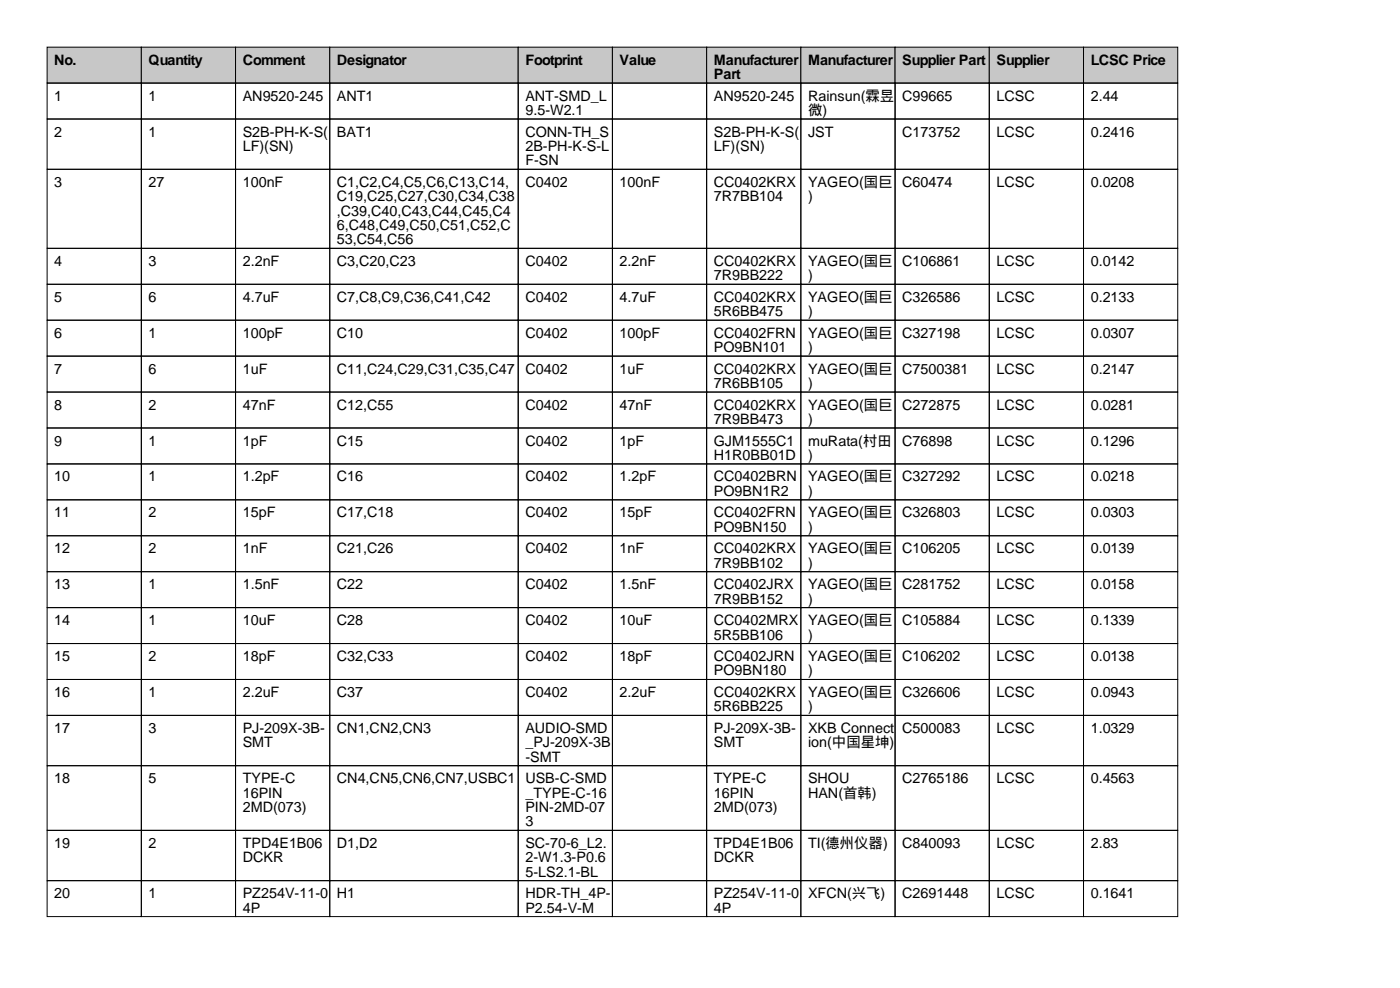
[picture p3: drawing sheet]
<svg xmlns="http://www.w3.org/2000/svg" width="297mm" height="210mm" viewBox="0 0 297 210" stroke-linecap="round" stroke-linejoin="round" font-family="sans-serif">
<defs><g id="words">
<g font-size="3">
<text x="11.5" y="13.7">No.</text>
<text x="31.5" y="13.7">Quantity</text>
<text x="51.5" y="13.7">Comment</text>
<text x="71.5" y="13.7">Designator</text>
<text x="111.5" y="13.7">Footprint</text>
<text x="131.5" y="13.7">Value</text>
<text x="151.5" y="13.7">Manufacturer</text>
<text x="151.5" y="16.8">Part</text>
<text x="171.5" y="13.7">Manufacturer</text>
<text x="191.5" y="13.7">Supplier Part</text>
<text x="211.5" y="13.7">Supplier</text>
<text x="231.5" y="13.7">LCSC Price</text>
<text x="11.5" y="21.3">1</text>
<text x="31.5" y="21.3">1</text>
<text x="51.5" y="21.3">AN9520-245</text>
<text x="71.5" y="21.3">ANT1</text>
<text x="111.5" y="21.3">ANT-SMD_L</text>
<text x="151.5" y="21.3">AN9520-245</text>
<text x="171.5" y="21.3">Rainsun(霖昱</text>
<text x="191.5" y="21.3">C99665</text>
<text x="211.5" y="21.3">LCSC</text>
<text x="231.5" y="21.3">2.44</text>
<text x="11.5" y="29">2</text>
<text x="31.5" y="29">1</text>
<text x="51.5" y="29">S2B-PH-K-S(</text>
<text x="71.5" y="29">BAT1</text>
<text x="111.5" y="24.4">9.5-W2.1</text>
<text x="111.5" y="29">CONN-TH_S</text>
<text x="151.5" y="29">S2B-PH-K-S(</text>
<text x="171.5" y="24.4">微)</text>
<text x="171.5" y="29">JST</text>
<text x="191.5" y="29">C173752</text>
<text x="211.5" y="29">LCSC</text>
<text x="231.5" y="29">0.2416</text>
<text x="51.5" y="32">LF)(SN)</text>
<text x="111.5" y="32">2B-PH-K-S-L</text>
<text x="111.5" y="35.1">F-SN</text>
<text x="151.5" y="32">LF)(SN)</text>
<text x="11.5" y="39.6">3</text>
<text x="31.5" y="39.6">27</text>
<text x="51.5" y="39.6">100nF</text>
<text x="71.5" y="39.6">C1,C2,C4,C5,C6,C13,C14,</text>
<text x="111.5" y="39.6">C0402</text>
<text x="131.5" y="39.6">100nF</text>
<text x="151.5" y="39.6">CC0402KRX</text>
<text x="171.5" y="39.6">YAGEO(国巨</text>
<text x="191.5" y="39.6">C60474</text>
<text x="211.5" y="39.6">LCSC</text>
<text x="231.5" y="39.6">0.0208</text>
<text x="71.5" y="42.7">C19,C25,C27,C30,C34,C38</text>
<text x="71.5" y="45.7">,C39,C40,C43,C44,C45,C4</text>
<text x="151.5" y="42.7">7R7BB104</text>
<text x="171.5" y="42.7">)</text>
<text x="71.5" y="48.8">6,C48,C49,C50,C51,C52,C</text>
<text x="71.5" y="51.8">53,C54,C56</text>
<text x="11.5" y="56.4">4</text>
<text x="31.5" y="56.4">3</text>
<text x="51.5" y="56.4">2.2nF</text>
<text x="71.5" y="56.4">C3,C20,C23</text>
<text x="111.5" y="56.4">C0402</text>
<text x="131.5" y="56.4">2.2nF</text>
<text x="151.5" y="56.4">CC0402KRX</text>
<text x="151.5" y="59.4">7R9BB222</text>
<text x="171.5" y="56.4">YAGEO(国巨</text>
<text x="171.5" y="59.4">)</text>
<text x="191.5" y="56.4">C106861</text>
<text x="211.5" y="56.4">LCSC</text>
<text x="231.5" y="56.4">0.0142</text>
<text x="11.5" y="64">5</text>
<text x="31.5" y="64">6</text>
<text x="51.5" y="64">4.7uF</text>
<text x="71.5" y="64">C7,C8,C9,C36,C41,C42</text>
<text x="111.5" y="64">C0402</text>
<text x="131.5" y="64">4.7uF</text>
<text x="151.5" y="64">CC0402KRX</text>
<text x="171.5" y="64">YAGEO(国巨</text>
<text x="191.5" y="64">C326586</text>
<text x="211.5" y="64">LCSC</text>
<text x="231.5" y="64">0.2133</text>
<text x="11.5" y="71.6">6</text>
<text x="31.5" y="71.6">1</text>
<text x="51.5" y="71.6">100pF</text>
<text x="71.5" y="71.6">C10</text>
<text x="111.5" y="71.6">C0402</text>
<text x="131.5" y="71.6">100pF</text>
<text x="151.5" y="67.1">5R6BB475</text>
<text x="151.5" y="71.6">CC0402FRN</text>
<text x="171.5" y="67.1">)</text>
<text x="171.5" y="71.6">YAGEO(国巨</text>
<text x="191.5" y="71.6">C327198</text>
<text x="211.5" y="71.6">LCSC</text>
<text x="231.5" y="71.6">0.0307</text>
<text x="151.5" y="74.7">PO9BN101</text>
<text x="171.5" y="74.7">)</text>
<text x="11.5" y="79.3">7</text>
<text x="31.5" y="79.3">6</text>
<text x="51.5" y="79.3">1uF</text>
<text x="71.5" y="79.3">C11,C24,C29,C31,C35,C47</text>
<text x="111.5" y="79.3">C0402</text>
<text x="131.5" y="79.3">1uF</text>
<text x="151.5" y="79.3">CC0402KRX</text>
<text x="151.5" y="82.3">7R6BB105</text>
<text x="171.5" y="79.3">YAGEO(国巨</text>
<text x="171.5" y="82.3">)</text>
<text x="191.5" y="79.3">C7500381</text>
<text x="211.5" y="79.3">LCSC</text>
<text x="231.5" y="79.3">0.2147</text>
<text x="11.5" y="86.9">8</text>
<text x="31.5" y="86.9">2</text>
<text x="51.5" y="86.9">47nF</text>
<text x="71.5" y="86.9">C12,C55</text>
<text x="111.5" y="86.9">C0402</text>
<text x="131.5" y="86.9">47nF</text>
<text x="151.5" y="86.9">CC0402KRX</text>
<text x="151.5" y="89.9">7R9BB473</text>
<text x="171.5" y="86.9">YAGEO(国巨</text>
<text x="171.5" y="89.9">)</text>
<text x="191.5" y="86.9">C272875</text>
<text x="211.5" y="86.9">LCSC</text>
<text x="231.5" y="86.9">0.0281</text>
<text x="11.5" y="94.5">9</text>
<text x="31.5" y="94.5">1</text>
<text x="51.5" y="94.5">1pF</text>
<text x="71.5" y="94.5">C15</text>
<text x="111.5" y="94.5">C0402</text>
<text x="131.5" y="94.5">1pF</text>
<text x="151.5" y="94.5">GJM1555C1</text>
<text x="171.5" y="94.5">muRata(村田</text>
<text x="191.5" y="94.5">C76898</text>
<text x="211.5" y="94.5">LCSC</text>
<text x="231.5" y="94.5">0.1296</text>
<text x="151.5" y="97.5">H1R0BB01D</text>
<text x="171.5" y="97.5">)</text>
<text x="11.5" y="102.1">10</text>
<text x="31.5" y="102.1">1</text>
<text x="51.5" y="102.1">1.2pF</text>
<text x="71.5" y="102.1">C16</text>
<text x="111.5" y="102.1">C0402</text>
<text x="131.5" y="102.1">1.2pF</text>
<text x="151.5" y="102.1">CC0402BRN</text>
<text x="151.5" y="105.2">PO9BN1R2</text>
<text x="171.5" y="102.1">YAGEO(国巨</text>
<text x="171.5" y="105.2">)</text>
<text x="191.5" y="102.1">C327292</text>
<text x="211.5" y="102.1">LCSC</text>
<text x="231.5" y="102.1">0.0218</text>
<text x="11.5" y="109.7">11</text>
<text x="31.5" y="109.7">2</text>
<text x="51.5" y="109.7">15pF</text>
<text x="71.5" y="109.7">C17,C18</text>
<text x="111.5" y="109.7">C0402</text>
<text x="131.5" y="109.7">15pF</text>
<text x="151.5" y="109.7">CC0402FRN</text>
<text x="151.5" y="112.8">PO9BN150</text>
<text x="171.5" y="109.7">YAGEO(国巨</text>
<text x="171.5" y="112.8">)</text>
<text x="191.5" y="109.7">C326803</text>
<text x="211.5" y="109.7">LCSC</text>
<text x="231.5" y="109.7">0.0303</text>
<text x="11.5" y="117.4">12</text>
<text x="31.5" y="117.4">2</text>
<text x="51.5" y="117.4">1nF</text>
<text x="71.5" y="117.4">C21,C26</text>
<text x="111.5" y="117.4">C0402</text>
<text x="131.5" y="117.4">1nF</text>
<text x="151.5" y="117.4">CC0402KRX</text>
<text x="171.5" y="117.4">YAGEO(国巨</text>
<text x="191.5" y="117.4">C106205</text>
<text x="211.5" y="117.4">LCSC</text>
<text x="231.5" y="117.4">0.0139</text>
<text x="11.5" y="125">13</text>
<text x="31.5" y="125">1</text>
<text x="51.5" y="125">1.5nF</text>
<text x="71.5" y="125">C22</text>
<text x="111.5" y="125">C0402</text>
<text x="131.5" y="125">1.5nF</text>
<text x="151.5" y="120.4">7R9BB102</text>
<text x="151.5" y="125">CC0402JRX</text>
<text x="171.5" y="120.4">)</text>
<text x="171.5" y="125">YAGEO(国巨</text>
<text x="191.5" y="125">C281752</text>
<text x="211.5" y="125">LCSC</text>
<text x="231.5" y="125">0.0158</text>
<text x="151.5" y="128">7R9BB152</text>
<text x="171.5" y="128">)</text>
<text x="11.5" y="132.6">14</text>
<text x="31.5" y="132.6">1</text>
<text x="51.5" y="132.6">10uF</text>
<text x="71.5" y="132.6">C28</text>
<text x="111.5" y="132.6">C0402</text>
<text x="131.5" y="132.6">10uF</text>
<text x="151.5" y="132.6">CC0402MRX</text>
<text x="151.5" y="135.6">5R5BB106</text>
<text x="171.5" y="132.6">YAGEO(国巨</text>
<text x="171.5" y="135.6">)</text>
<text x="191.5" y="132.6">C105884</text>
<text x="211.5" y="132.6">LCSC</text>
<text x="231.5" y="132.6">0.1339</text>
<text x="11.5" y="140.2">15</text>
<text x="31.5" y="140.2">2</text>
<text x="51.5" y="140.2">18pF</text>
<text x="71.5" y="140.2">C32,C33</text>
<text x="111.5" y="140.2">C0402</text>
<text x="131.5" y="140.2">18pF</text>
<text x="151.5" y="140.2">CC0402JRN</text>
<text x="151.5" y="143.3">PO9BN180</text>
<text x="171.5" y="140.2">YAGEO(国巨</text>
<text x="171.5" y="143.3">)</text>
<text x="191.5" y="140.2">C106202</text>
<text x="211.5" y="140.2">LCSC</text>
<text x="231.5" y="140.2">0.0138</text>
<text x="11.5" y="147.8">16</text>
<text x="31.5" y="147.8">1</text>
<text x="51.5" y="147.8">2.2uF</text>
<text x="71.5" y="147.8">C37</text>
<text x="111.5" y="147.8">C0402</text>
<text x="131.5" y="147.8">2.2uF</text>
<text x="151.5" y="147.8">CC0402KRX</text>
<text x="171.5" y="147.8">YAGEO(国巨</text>
<text x="191.5" y="147.8">C326606</text>
<text x="211.5" y="147.8">LCSC</text>
<text x="231.5" y="147.8">0.0943</text>
<text x="11.5" y="155.5">17</text>
<text x="31.5" y="155.5">3</text>
<text x="51.5" y="155.5">PJ-209X-3B-</text>
<text x="71.5" y="155.5">CN1,CN2,CN3</text>
<text x="111.5" y="155.5">AUDIO-SMD</text>
<text x="151.5" y="150.9">5R6BB225</text>
<text x="151.5" y="155.5">PJ-209X-3B-</text>
<text x="171.5" y="150.9">)</text>
<text x="171.5" y="155.5">XKB Connect</text>
<text x="191.5" y="155.5">C500083</text>
<text x="211.5" y="155.5">LCSC</text>
<text x="231.5" y="155.5">1.0329</text>
<text x="51.5" y="158.5">SMT</text>
<text x="111.5" y="158.5">_PJ-209X-3B</text>
<text x="111.5" y="161.5">-SMT</text>
<text x="151.5" y="158.5">SMT</text>
<text x="171.5" y="158.5">ion(中国星坤)</text>
<text x="11.5" y="166.1">18</text>
<text x="31.5" y="166.1">5</text>
<text x="51.5" y="166.1">TYPE-C</text>
<text x="71.5" y="166.1">CN4,CN5,CN6,CN7,USBC1</text>
<text x="111.5" y="166.1">USB-C-SMD</text>
<text x="151.5" y="166.1">TYPE-C</text>
<text x="171.5" y="166.1">SHOU</text>
<text x="191.5" y="166.1">C2765186</text>
<text x="211.5" y="166.1">LCSC</text>
<text x="231.5" y="166.1">0.4563</text>
<text x="51.5" y="169.2">16PIN</text>
<text x="51.5" y="172.2">2MD(073)</text>
<text x="111.5" y="169.2">_TYPE-C-16</text>
<text x="111.5" y="172.2">PIN-2MD-07</text>
<text x="151.5" y="169.2">16PIN</text>
<text x="151.5" y="172.2">2MD(073)</text>
<text x="171.5" y="169.2">HAN(首韩)</text>
<text x="11.5" y="179.8">19</text>
<text x="31.5" y="179.8">2</text>
<text x="51.5" y="179.8">TPD4E1B06</text>
<text x="71.5" y="179.8">D1,D2</text>
<text x="111.5" y="175.3">3</text>
<text x="111.5" y="179.8">SC-70-6_L2.</text>
<text x="151.5" y="179.8">TPD4E1B06</text>
<text x="171.5" y="179.8">TI(德州仪器)</text>
<text x="191.5" y="179.8">C840093</text>
<text x="211.5" y="179.8">LCSC</text>
<text x="231.5" y="179.8">2.83</text>
<text x="51.5" y="182.9">DCKR</text>
<text x="111.5" y="182.9">2-W1.3-P0.6</text>
<text x="111.5" y="185.9">5-LS2.1-BL</text>
<text x="151.5" y="182.9">DCKR</text>
<text x="11.5" y="190.5">20</text>
<text x="31.5" y="190.5">1</text>
<text x="51.5" y="190.5">PZ254V-11-0</text>
<text x="71.5" y="190.5">H1</text>
<text x="111.5" y="190.5">HDR-TH_4P-</text>
<text x="151.5" y="190.5">PZ254V-11-0</text>
<text x="171.5" y="190.5">XFCN(兴飞)</text>
<text x="191.5" y="190.5">C2691448</text>
<text x="211.5" y="190.5">LCSC</text>
<text x="231.5" y="190.5">0.1641</text>
<text x="51.5" y="193.6">4P</text>
<text x="111.5" y="193.6">P2.54-V-M</text>
<text x="151.5" y="193.6">4P</text>
</g>
</g></defs>
<g fill="#c7c7c7" stroke="#000" stroke-width=".21">
<path d="M10 10h20v7.6h-20z"/>
<path d="M30 10h20v7.6h-20z"/>
<path d="M50 10h20v7.6h-20z"/>
<path d="M70 10h40v7.6h-40z"/>
<path d="M110 10h20v7.6h-20z"/>
<path d="M130 10h20v7.6h-20z"/>
<path d="M150 10h20v7.6h-20z"/>
<path d="M170 10h20v7.6h-20z"/>
<path d="M190 10h20v7.6h-20z"/>
<path d="M210 10h20v7.6h-20z"/>
<path d="M230 10h20v7.6h-20z"/>
</g>
<g fill="none" stroke="#000" stroke-width=".21">
<path d="M10 17.6h20v7.6h-20zM30 17.6h20v7.6h-20zM50 17.6h20v7.6h-20zM70 17.6h40v7.6h-40zM110 17.6h20v7.6h-20zM130 17.6h20v7.6h-20zM150 17.6h20v7.6h-20zM170 17.6h20v7.6h-20zM190 17.6h20v7.6h-20zM210 17.6h20v7.6h-20zM230 17.6h20v7.6h-20zM10 25.2h20v10.7h-20z"/>
<path d="M10 35.9h20v16.8h-20zM30 25.2h20v10.7h-20zM30 35.9h20v16.8h-20zM50 25.2h20v10.7h-20zM50 35.9h20v16.8h-20zM70 25.2h40v10.7h-40zM70 35.9h40v16.8h-40zM110 25.2h20v10.7h-20zM110 35.9h20v16.8h-20zM130 25.2h20v10.7h-20zM130 35.9h20v16.8h-20zM150 25.2h20v10.7h-20z"/>
<path d="M150 35.9h20v16.8h-20zM170 25.2h20v10.7h-20zM170 35.9h20v16.8h-20zM190 25.2h20v10.7h-20zM190 35.9h20v16.8h-20zM210 25.2h20v10.7h-20zM210 35.9h20v16.8h-20zM230 25.2h20v10.7h-20zM230 35.9h20v16.8h-20zM10 52.7h20v7.6h-20zM30 52.7h20v7.6h-20zM50 52.7h20v7.6h-20z"/>
<path d="M70 52.7h40v7.6h-40zM110 52.7h20v7.6h-20zM130 52.7h20v7.6h-20zM150 52.7h20v7.6h-20zM170 52.7h20v7.6h-20zM190 52.7h20v7.6h-20zM210 52.7h20v7.6h-20zM230 52.7h20v7.6h-20zM10 60.3h20v7.6h-20zM10 67.9h20v7.6h-20zM10 75.5h20v7.7h-20zM30 60.3h20v7.6h-20z"/>
<path d="M30 67.9h20v7.6h-20zM30 75.5h20v7.7h-20zM50 60.3h20v7.6h-20zM50 67.9h20v7.6h-20zM50 75.5h20v7.7h-20zM70 60.3h40v7.6h-40zM70 67.9h40v7.6h-40zM70 75.5h40v7.7h-40zM110 60.3h20v7.6h-20zM110 67.9h20v7.6h-20zM110 75.5h20v7.7h-20zM130 60.3h20v7.6h-20z"/>
<path d="M130 67.9h20v7.6h-20zM130 75.5h20v7.7h-20zM150 60.3h20v7.6h-20zM150 67.9h20v7.6h-20zM150 75.5h20v7.7h-20zM170 60.3h20v7.6h-20zM170 67.9h20v7.6h-20zM170 75.5h20v7.7h-20zM190 60.3h20v7.6h-20zM190 67.9h20v7.6h-20zM190 75.5h20v7.7h-20zM210 60.3h20v7.6h-20z"/>
<path d="M210 67.9h20v7.6h-20zM210 75.5h20v7.7h-20zM230 60.3h20v7.6h-20zM230 67.9h20v7.6h-20zM230 75.5h20v7.7h-20zM10 83.2h20v7.6h-20zM10 90.8h20v7.6h-20zM10 98.4h20v7.6h-20zM30 83.2h20v7.6h-20zM30 90.8h20v7.6h-20zM30 98.4h20v7.6h-20zM50 83.2h20v7.6h-20z"/>
<path d="M50 90.8h20v7.6h-20zM50 98.4h20v7.6h-20zM70 83.2h40v7.6h-40zM70 90.8h40v7.6h-40zM70 98.4h40v7.6h-40zM110 83.2h20v7.6h-20zM110 90.8h20v7.6h-20zM110 98.4h20v7.6h-20zM130 83.2h20v7.6h-20zM130 90.8h20v7.6h-20zM130 98.4h20v7.6h-20zM150 83.2h20v7.6h-20z"/>
<path d="M150 90.8h20v7.6h-20zM150 98.4h20v7.6h-20zM170 83.2h20v7.6h-20zM170 90.8h20v7.6h-20zM170 98.4h20v7.6h-20zM190 83.2h20v7.6h-20zM190 90.8h20v7.6h-20zM190 98.4h20v7.6h-20zM210 83.2h20v7.6h-20zM210 90.8h20v7.6h-20zM210 98.4h20v7.6h-20zM230 83.2h20v7.6h-20z"/>
<path d="M230 90.8h20v7.6h-20zM230 98.4h20v7.6h-20zM10 106h20v7.6h-20zM10 113.6h20v7.7h-20zM30 106h20v7.6h-20zM30 113.6h20v7.7h-20zM50 106h20v7.6h-20zM50 113.6h20v7.7h-20zM70 106h40v7.6h-40zM70 113.6h40v7.7h-40zM110 106h20v7.6h-20zM110 113.6h20v7.7h-20z"/>
<path d="M130 106h20v7.6h-20zM130 113.6h20v7.7h-20zM150 106h20v7.6h-20zM150 113.6h20v7.7h-20zM170 106h20v7.6h-20zM170 113.6h20v7.7h-20zM190 106h20v7.6h-20zM190 113.6h20v7.7h-20zM210 106h20v7.6h-20zM210 113.6h20v7.7h-20zM230 106h20v7.6h-20zM230 113.6h20v7.7h-20z"/>
<path d="M10 121.3h20v7.6h-20zM10 128.9h20v7.6h-20zM10 136.5h20v7.6h-20zM30 121.3h20v7.6h-20zM30 128.9h20v7.6h-20zM30 136.5h20v7.6h-20zM50 121.3h20v7.6h-20zM50 128.9h20v7.6h-20zM50 136.5h20v7.6h-20zM70 121.3h40v7.6h-40zM70 128.9h40v7.6h-40zM70 136.5h40v7.6h-40z"/>
<path d="M110 121.3h20v7.6h-20zM110 128.9h20v7.6h-20zM110 136.5h20v7.6h-20zM130 121.3h20v7.6h-20zM130 128.9h20v7.6h-20zM130 136.5h20v7.6h-20zM150 121.3h20v7.6h-20zM150 128.9h20v7.6h-20zM150 136.5h20v7.6h-20zM170 121.3h20v7.6h-20zM170 128.9h20v7.6h-20zM170 136.5h20v7.6h-20z"/>
<path d="M190 121.3h20v7.6h-20zM190 128.9h20v7.6h-20zM190 136.5h20v7.6h-20zM210 121.3h20v7.6h-20zM210 128.9h20v7.6h-20zM210 136.5h20v7.6h-20zM230 121.3h20v7.6h-20zM230 128.9h20v7.6h-20zM230 136.5h20v7.6h-20zM10 144.1h20v7.6h-20zM10 151.7h20v10.7h-20zM30 144.1h20v7.6h-20z"/>
<path d="M30 151.7h20v10.7h-20zM50 144.1h20v7.6h-20zM50 151.7h20v10.7h-20zM70 144.1h40v7.6h-40zM70 151.7h40v10.7h-40zM110 144.1h20v7.6h-20zM110 151.7h20v10.7h-20zM130 144.1h20v7.6h-20zM130 151.7h20v10.7h-20zM150 144.1h20v7.6h-20zM150 151.7h20v10.7h-20zM170 144.1h20v7.6h-20z"/>
<path d="M170 151.7h20v10.7h-20zM190 144.1h20v7.6h-20zM190 151.7h20v10.7h-20zM210 144.1h20v7.6h-20zM210 151.7h20v10.7h-20zM230 144.1h20v7.6h-20zM230 151.7h20v10.7h-20zM10 162.4h20v13.7h-20zM10 176.1h20v10.7h-20zM30 162.4h20v13.7h-20zM30 176.1h20v10.7h-20zM50 162.4h20v13.7h-20z"/>
<path d="M50 176.1h20v10.7h-20zM70 162.4h40v13.7h-40zM70 176.1h40v10.7h-40zM110 162.4h20v13.7h-20zM110 176.1h20v10.7h-20zM130 162.4h20v13.7h-20zM130 176.1h20v10.7h-20zM150 162.4h20v13.7h-20zM150 176.1h20v10.7h-20zM170 162.4h20v13.7h-20zM170 176.1h20v10.7h-20zM190 162.4h20v13.7h-20z"/>
<path d="M190 176.1h20v10.7h-20zM210 162.4h20v13.7h-20zM210 176.1h20v10.7h-20zM230 162.4h20v13.7h-20zM230 176.1h20v10.7h-20zM10 186.8h20v7.6h-20zM30 186.8h20v7.6h-20zM50 186.8h20v7.6h-20zM70 186.8h40v7.6h-40zM110 186.8h20v7.6h-20zM130 186.8h20v7.6h-20zM150 186.8h20v7.6h-20z"/>
<path d="M170 186.8h20v7.6h-20zM190 186.8h20v7.6h-20zM210 186.8h20v7.6h-20zM230 186.8h20v7.6h-20z"/>
</g>
<use href="#words"/>
</svg>
